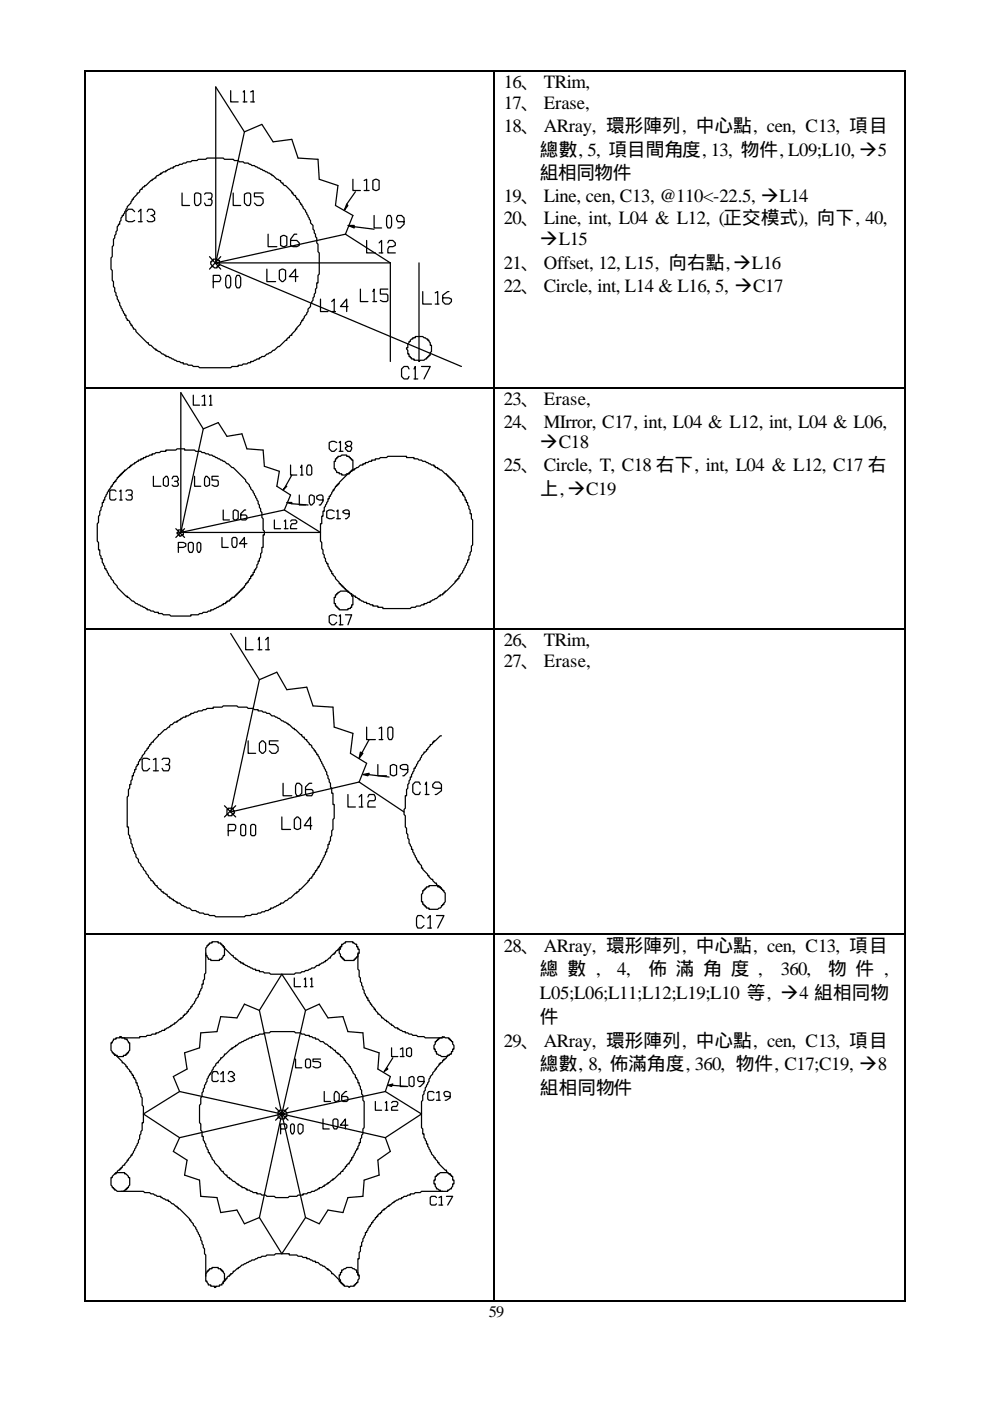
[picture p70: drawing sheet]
<svg xmlns="http://www.w3.org/2000/svg" width="210mm" height="297mm" viewBox="0 0 210 297" stroke-linecap="round" stroke-linejoin="round" font-family="sans-serif">
<defs><g id="words">
<g font-size="4">
<text x="106.9" y="18.7">16、 TRim,</text>
<text x="106.9" y="23.2">17、 Erase,</text>
<text x="106.9" y="28">18、 ARray, 環形陣列, 中心點, cen, C13, 項目</text>
<text x="114.6" y="33">總數, 5, 項目間角度, 13, 物件, L09;L10, ‡5</text>
<text x="114.6" y="38">組相同物件</text>
<text x="106.9" y="42.8">19、 Line, cen, C13, @110&lt;-22.5, ‡L14</text>
<text x="106.9" y="47.5">20、 Line, int, L04 &amp; L12, (正交模式), 向下, 40,</text>
<text x="114.6" y="52">‡L15</text>
<text x="106.9" y="57.1">21、 Offset, 12, L15, 向右點,‡L16</text>
<text x="106.9" y="61.8">22、 Circle, int, L14 &amp; L16, 5, ‡C17</text>
<text x="106.9" y="85.9">23、 Erase,</text>
<text x="106.9" y="90.7">24、 MIrror, C17, int, L04 &amp; L12, int, L04 &amp; L06,</text>
<text x="114.6" y="94.9">‡C18</text>
<text x="106.9" y="99.9">25、 Circle, T, C18 右下, int, L04 &amp; L12, C17 右</text>
<text x="114.6" y="105">上,‡C19</text>
<text x="106.9" y="137">26、 TRim,</text>
<text x="106.9" y="141.5">27、 Erase,</text>
<text x="106.9" y="201.8">28、 ARray, 環形陣列, 中心點, cen, C13, 項目</text>
<text x="114.6" y="206.8">總 數 ,</text>
<text x="131" y="206.8">4,</text>
<text x="137.6" y="206.8">佈 滿 角 度 ,</text>
<text x="165.7" y="206.8">360,</text>
<text x="175.7" y="206.8">物 件 ,</text>
<text x="114.6" y="211.8">L05;L06;L11;L12;L19;L10 等, ‡4 組相同物</text>
<text x="106.9" y="221.9">29、 ARray, 環形陣列, 中心點, cen, C13, 項目</text>
<text x="114.6" y="216.9">件</text>
<text x="114.6" y="226.9">總數, 8, 佈滿角度, 360, 物件, C17;C19, ‡8</text>
<text x="114.6" y="232">組相同物件</text>
</g>
<text font-size="3.4" x="103.7" y="279.3">59</text>
</g></defs>
<g fill="none" stroke="#000" stroke-width=".26">
<path d="M18.1 15.3v66.9M18.3 15.1h86.5M48.9 19.2v2.4h1.6M51.6 19.5l.3-.3v2.4M53.2 19.5l.5-.3v2.4M104.9 15.3v66.9M105 15.1h86.8M192 15.3v66.9M51.6 21.6h.8M51.9 28l-6.1-9.6v37.3M51.9 28l-6.1 27.7M51.9 28l3.7-1.6 2.3 3.7 4-.6 1.3 4 4.3 .3 .2 4.2 4 1.3-.5 4.3 3.7 2.1-1.6 4"/>
<path d="M53.2 21.6h.8M74.9 38v2.4h1.6M77.3 38.3l.5-.3v2.4M79.1 38.3l.5-.3 .8 .3v1.8l-.5 .3-.8-.3zM28.6 44.9l-.6-.5h-.7l-.6 .5v1.8l.6 .3h.7l.6-.3M29.4 44.9l.5-.5v2.6M29.4 47h.8M29.9 40.1h.3v-.2l.2-.3h.3v-.3h.3l1-1h.3v-.3l.8-.3v-.2l.2-.3 .8-.2v-.3h.3l.3-.3h.5v-.2l.8-.3 .2-.3h.6v-.2h.2l.3-.3 1.3-.3 .3-.2h.5l.3-.3h.8l.2-.3h1.1l.3-.2h1.6l.2-.3h3.5l.2 .3h1.9l.2 .2h.8l.3 .3h.8l.3 .3h.8l.7 .5h.6l1.3 .8 .8 .3 1.3 .8h.3v.2h.2l.8 .8 .8 .3v.2l.3 .3h.3v.3l.2 .2h.3l1.3 1.4v.2h.3v.3l.2 .3h.3l.3 .7h.2l.3 .3 .3 .8h.2l.3 .8 .5 .5 .8 1.9 .3 .2v.6l.5 .5v.8l.3 .3v.5l.2 .3v.5l.3 .2v1.1l.3 .3v1.6l.2 .2v4.5l-.2 .3v1.6h-.3v1l-.3 .3v.8l-.2 .3v.5l-.3 .2v.6l-.5 .8v.5l-.5 .5v.6l-.3 .2v.3l-.5 .5-.3 .8h-.3l-.2 .8-1.9 2.1v.3h-.3l-.2 .2v.3h-.3l-.2 .3v.2h-.3l-1.3 1.4h-.3l-1.6 1.3-.8 .3-.5 .5h-.5l-.3 .2h-.3v.3h-.5l-.3 .3h-.2l-.3 .2h-.5v.3h-.5l-.3 .3h-.8l-.3 .2h-.8v.3h-1.3l-.3 .3h-6.6l-.2-.3h-1.1l-.3-.3h-.7l-.3-.2h-.8v-.3l-1.3-.3-1.9-1h-.5v-.3l-.8-.2-.5-.6-.8-.2v-.3h-.3l-.8-.8h-.3l-.2-.3v-.2h-.3l-2.4-2.4v-.3l-.2-.2h-.3v-.3l-.3-.3v-.2h-.2l-.3-.8-.2-.3h-.3v-.3l-.3-.2v-.5h-.2v-.3l-1.1-1.9v-.5l-.5-.8-.3-1.3-.3-.3v-.8l-.2-.2v-1.1l-.3-.3v-2.1l-.3-.2v-2.4l.3-.3v-2.1l.3-.3v-1.3l.2-.3v-.5l.3-.2v-.6l.3-.2v-.8l.2-.3v-.3h.3l.3-1.3 .2-.3v-.2h.3l.8-1.9 .8-.8 .2-.8h.3v-.2l.8-.8v-.3h.3l.2-.2v-.3zM31.2 44.9l.3-.5h.8l.5 .5v.5l-.8 .3M32.3 45.7l.5 .5v.5l-.5 .3h-.8l-.3-.3M38.6 40.9v2.7h1.6M41.3 41.2l.2-.3h.6l.5 .3v1.8l-.5 .6h-.6l-.2-.6z"/>
<path d="M43.4 41.2l.3-.3h1l.3 .3v.5l-.3 .5h-.5M44.4 54.4l2.4 2.7M44.7 42.2l.3 .3v.5l-.3 .6h-1l-.3-.6M45 55.2h.2v-.3h.8l.3 .3h.3v1.1h-.3v.2h-.3v.3h-.5l-.3-.3h-.2v-.2l-.3-.3v-.5h.3zM45.2 59.7h1.4l.2-.5-.2-.8h-1.4v2.6M45.8 55.7h37M45.8 55.7l52.1 22M46.8 54.4l-2.4 2.7M48.2 58.4h.5l.2 .5v1.6l-.2 .5h-.5l-.3-.5v-1.6zM49.5 40.9v2.7h1.6M50.3 58.4h.5l.3 .5v1.6l-.3 .5h-.5l-.3-.5v-1.6zM51.9 41.2l.5-.3h.5l.3 .3v1.8l-.3 .6h-.5l-.5-.6z"/>
<path d="M55.8 40.9h-1.8v.8h1.3l.5 .5v.8l-.5 .6h-.8l-.5-.6M56.6 57.1v2.6h1.9M56.9 49.7v2.6h1.8M59.3 57.3l.5-.2 .8 .2v1.9l-.5 .5h-.3l-.5-.5zM59.5 50.2l.6-.3 .8 .3v1.8l-.6 .3-.8-.3zM63 49.7h-.6l-.8 1v1.3l.6 .3h.8l.5-.3v-.5l-.5-.5h-1.4M63.2 58.6h-1.8l1.3-1.5v2.6M73.3 49.7l-27.5 6M73.3 49.7l9.5 6M73.6 43.3l.2 .3-.8 1zM73.8 47.8h1.3v.5zM75.1 48.1l4.3 .5"/>
<path d="M75.4 40.7l-1.8 2.6M77.3 40.4h1M77.8 51v2.6h1.8M79.4 45.7v2.6h1.6M80.4 51.5l.6-.5v2.6M80.4 53.6h.8M82.3 45.7h.5l.3 .5v1.6l-.3 .5h-.5l-.3-.5v-1.6zM82.3 51.5l.2-.5h.8l.6 .5v.5l-.6 .3h-.8l-.2 .5v.8h1.6M82.8 55.7v20.9M85.7 47h-1.3l-.3-.5 .3-.8h.8l.5 .5v1.3l-.8 .8h-.5M88.9 55.7v20.9M68 63.4v2.7h1.6"/>
<path d="M70.4 63.9l.5-.5v2.7M70.4 66.1h.8M73.8 65h-1.6l1.4-1.6v2.7M76.5 61.3v2.6h1.6M79.1 61.8l.3-.5v2.6M79.1 63.9h.8M82.3 61.3h-1.6v1.1h1.3l.3 .2v1.1l-.3 .2h-.8l-.5-.2M86.8 78.2l-.3-.5h-.8l-.5 .5v1.6l.5 .5h.8l.3-.5M87 72.1l.3-.2h.3v-.3h.5v-.3h1.6l.8 .6h.3v.2h.2v.3l.3 .3v.5h.2v1.3l-.2 .3v.5h-.3v.3h-.2v.2h-.3v.3h-.3l-.2 .3h-.8l-.3 .2v-.2h-1.1v-.3h-.5v-.3h-.3v-.2h-.2v-.5h-.3v-.8l-.2-.3v-.3h.2v-.8l.3-.2v-.3h.2zM87.8 78.2l.3-.5v2.6M89.4 77.7h1.9l-1.3 2.6M89.7 61.8v2.7h1.8"/>
<path d="M92.3 62.1l.6-.3v2.7M92.3 64.5h.8M95.2 61.8h-.2l-1.1 .8v1.3l.6 .6h.7l.6-.6v-.5l-.6-.3h-1.3M18.1 82.5v50.8M18.3 82.3h86.5M41 83.8v2.1h1.3M42.9 84l.5-.2v2.1M42.9 85.9h.8M43.1 90.9l-4.7-7.6v29.6M43.1 90.9l-4.7 22M43.1 90.9l3.2-1.3 1.9 2.9 3.1-.5 1.1 3.2 3.4 .2 .3 3.5 3.2 1-.6 3.2 2.9 1.9-1.3 3.1M44.4 84l.3-.2v2.1"/>
<path d="M44.4 85.9h.6M61.6 98.6v2.1h1.4M63.8 99.1l.2-.5v2.1M65.4 98.6h.5l.2 .5v1.4l-.2 .2h-.5l-.3-.2v-1.4zM71.4 93.8l-.5-.2h-.5l-.6 .2v1.4l.6 .5h.5l.5-.5M71.7 96.7h.5l.3-.2h1.1v.2h.5v.3h.2v.3h.3v.2h.3v2.2h-.3v.2h-.3v.3h-.2v.3h-.5l-.3 .2h-.8v-.2h-.5v-.3h-.6l-.2-.8h-.3v-1.6h.3v-.5h.2v-.3h.3zM72 93.8l.2-.2v2.1M72 95.7h.8M73.8 94.6l-.5-.5v-.3l.5-.2h.5l.3 .2v.3l-.3 .5h-.5l-.5 .3v.3l.5 .5h.5l.3-.5v-.3l-.3-.3M87.8 80.3h.8M104.9 82.5v50.8M105 82.3h86.8"/>
<path d="M192 82.5v50.8M24.6 104.2l-.3-.3h-.8l-.2 .3v1.5l.2 .3h.8l.3-.3M25.4 104.2l.3-.3v2.1M25.4 106h.5M25.9 100.2h.3v-.3h.3v-.2h.2l.6-.6h.2v-.2h.3v-.3h.2l.3-.3h.3v-.2l.8-.3v-.3h.5v-.2h.5v-.3h.6v-.3l1.3-.2v-.3h.5l.3-.2h.8l.2-.3h1.1v-.3h2.1l.3-.2h1.6v.2h2.1l.2 .3h1.1l.3 .3h.5l.3 .2h.5l.2 .3h.6l1.8 1 .8 .3 1.6 1.3h.3l2.6 2.7v.2l.8 .8 .3 .8 .5 .6 .5 1.3 .6 .8v.5l.2 .3v.5l.3 .3v.5l.3 .3v1l.2 .3v2.4l.3 .2v.8h-.3v2.7h-.2v1l-.3 .3v.8l-.3 .2v.6h-.2v.5l-.3 .3v.5l-.3 .3v.2h-.2v.6h-.3v.5h-.3v.2h-.2v.6h-.3l-.2 .8h-.3v.2h-.3l-.2 .8h-.3v.3h-.3v.3h-.2v.2h-.3v.3h-.3v.3h-.2v.2h-.3v.3h-.3v.2h-.5v.3h-.3v.3h-.2v.2h-.5v.3h-.3v.3h-.5v.2l-1.9 .8-.3 .3h-.5v.3h-.5l-.3 .2h-.8l-.2 .3h-.6l-.2 .3h-1.6v.2h-4.3l-.2-.2h-1.3l-.3-.3h-.8v-.3h-.8l-.3-.2-1.3-.3v-.3l-.8-.2-1.3-.8h-.3l-1.5-1.4h-.3v-.2h-.3l-1.8-1.9v-.2l-.8-.8v-.3l-.6-.5v-.3l-.5-.5-.5-1.3h-.3v-.6l-.5-.8v-.8h-.3v-.5l-.2-.2v-1.1h-.3v-1.6l-.3-.3v-3.7l.3-.2v-1.4l.3-.2v-.8l.2-.3v-.5l.3-.3v-.8h.3v-.5h.2v-.5l.3-.3 .5-1.3h.3v-.3l.2-.2v-.3h.3l.3-.8h.2v-.3h.3l.3-.8h.2v-.2h.3v-.3h.3v-.2h.2zM26.7 104.2l.3-.3h.8l.2 .3v.5l-.2 .3h-.5M27.8 105l.2 .2v.5l-.2 .3h-.8l-.3-.3M32.5 101v2.1h1.6M34.7 101.5l.5-.5h.3l.2 .5v1.3l-.2 .3-.8-.3zM36.5 101.5l.3-.5h.8l.2 .8-.2 .2h-.6M37.3 112.1l1.9 1.8M37.6 102l.2 .6v.2l-.2 .3h-.8l-.3-.3"/>
<path d="M37.8 112.4h.8l.3 .2v.8h-.3l-.2 .3h-.3v-.3h-.3v-.2h-.2v-.3h.2zM37.8 116.1h1.1l.5-.3v-.5l-.5-.3h-1.1v2.1M39.2 112.1l-1.9 1.8M40 115.3l.2-.3h.5l.3 .3v1.3l-.3 .5h-.5l-.2-.5zM41.3 101v2.1h1.3M41.8 115.3l.3-.3h.2l.3 .3v1.3l-.3 .5h-.2l-.3-.5zM43.7 101h.2l.5 .5v1.3l-.5 .3h-.2l-.3-.3v-1.3zM46.3 101h-1.3v.8h1l.3 .2v.8l-.3 .3h-.5l-.5-.3M47.1 113.9v2.2h1.3M47.4 108.1v2.1h1.3M49.2 114.2l.3-.3h.5l.3 .3v1.3l-.3 .6h-.5l-.3-.6zM49.7 108.1l.8 .3v1.6l-.5 .2h-.3l-.2-.2v-1.6z"/>
<path d="M52.1 108.1h-.2l-.8 .8v1.1l.2 .2h.8l.3-.2v-.6l-.3-.2h-1M52.4 115.3h-1.6l1.1-1.4v2.2M58.2 110.2v1.9h1.3M60.3 110.5l.3-.3v1.9M60.3 108.1l7.7 4.8h-29.6M60.3 108.1l-21.9 4.8M60.3 112.1h.8M60.6 103.1h.3l-.8 .8zM60.9 106.5h1v.3zM61.6 110.5l.3-.3h.8l.3 .3v.3l-.3 .2h-.8l-.3 .6v.5h1.4M61.9 106.8l3.5 .3M61.9 100.7l-1.3 2.4"/>
<path d="M63.5 105v2.1h1.3M63.8 100.7h.5M65.6 105.2l.3-.2 .8 .2v1.3l-.6 .6h-.2l-.3-.6zM68.5 106h-.8l-.5-.3v-.5l.5-.2h.6l.2 .2v1.1l-.5 .8h-.3M70.9 108.4l-.5-.3h-.6l-.5 .3v1.3l.5 .3h.6l.5-.3M71.2 103.1h.2v-.3h.3v-.2h.3v-.3l1.8-1.8h.3v-.3h.2v-.3l.8-.2v-.3l.8-.3 .6-.5h.5v-.3h.5v-.2l1.3-.3v-.3h.8v-.2h.8l.3-.3h1.3l.3-.3h4v.3h1.5v.3h.8l.3 .2 1.3 .3 1.3 .8h.6v.3h.2v.2h.6v.3l.8 .3 .8 .8h.2v.2h.3v.3h.2v.2h.3v.3h.3v.3h.2v.2h.3v.3h.3v.3l.8 .8 .2 .8h.3v.2h.3v.6h.2v.2l.3 .3v.5h.3v.5h.2v.6l.3 .2v.6l.2 .2v.8h.3v1.1l.3 .2v5.3l-.3 .3v1.1l-.3 .2v.6l-.2 .2v.8h-.3v.5l-.2 .3-.8 1.9-.6 .5v.2h-.2v.6h-.3v.2h-.3v.3h-.2v.3l-1.9 1.8h-.2v.3h-.3v.3h-.3v.2h-.5v.3h-.3l-1 .8-.8 .2v.3l-1.3 .3v.2h-.6l-.2 .3h-.8l-.3 .3h-.8l-.3 .2h-5.8v-.2h-1v-.3h-1.1v-.3l-1.3-.2v-.3h-.5l-.3-.3-.8-.2v-.3l-.8-.3v-.2l-.8-.3-.8-.8h-.2v-.2h-.3v-.3h-.3v-.3h-.2v-.2h-.3v-.3h-.3v-.3h-.2v-.2l-.8-.8v-.3l-.6-.5v-.3h-.2v-.5h-.3v-.3l-.5-.8v-.5h-.3v-.3l-.2-.2-.3-1.3-.3-.3v-.8l-.2-.3v-1.3l-.3-.3v-3.7h.3v-1.6h.2v-1h.3v-.8l.8-1.3v-.6h.2v-.5h.3l.5-1.3h.3zM71.4 108.4l.3-.3v1.9M71.4 110h.8M74.1 108.9h-.8l-.5-.2v-.3l.5-.3h.5l.3 .3v1l-.5 .6h-.3M18.1 133.5v64.3M18.3 133.4h86.5M48.9 134.3l6.1 9.8"/>
<path d="M52.1 135.1v2.7h1.6M54.8 135.6l.2-.5v2.7M54.8 137.8h.8M56.4 135.6l.5-.5v2.7M56.4 137.8h.7M71.4 130.6l-.5-.2h-.5l-.6 .2v1.3l.6 .6h.5l.5-.6M71.7 125.6h.3l.2-.3h1.6v.3l.8 .3v.5h.3v1.8h-.3v.6h-.3v.2h-.5v.3h-1.8v-.3h-.3v-.2h-.3v-.3h-.2v-.5h-.3v-1.4h.3v-.5h.2v-.2h.3zM72 130.6l.2-.2v2.1M72 132.5h.8M73.3 130.4h1.3l-.8 2.1M104.9 133.5v64.3M105 133.4h86.8"/>
<path d="M192 133.5v64.3M33.6 155.8h.3l1-1.1h.3l.5-.5h.3v-.3l1-.8h.6v-.3l.8-.2v-.3h.2l.3-.3h.5v-.2h.6l.2-.3h.3v-.2l1.3-.3 .3-.3h.8l.2-.2h.6l.2-.3h1.3v-.3h1.9l.3-.2h2.9l.2 .2h1.9l.3 .3h1l.3 .3h.8v.2h.8l.2 .3 1.3 .3 .6 .5h.5l.3 .2 .8 .3 .5 .5 1.3 .6v.2h.3l.8 .8h.2v.3h.3l1.1 1.1h.2v.2l.3 .3h.3v.2l.2 .3h.3v.3l.5 .5v.3h.3l.2 .2v.3l.6 .5v.3h.2l.3 .8h.3l.5 1.3 1.3 2.4 .3 1.3 .2 .3v.5l.3 .3v.8l.3 .2v1.1h.2v2.4h.3v2.9l-.3 .2v2.2l-.2 .2v1.1l-.3 .2v.8l-.3 .3v.5h-.2v.8l-.3 .3v.5h-.2v.6l-.6 .7v.3l-.5 .8-.3 .8h-.2l-.3 .8h-.3l-.2 .8h-.3l-.3 .8h-.2l-.3 .2v.3h-.2v.3l-1.6 1.6h-.3v.2l-.3 .3h-.2v.3h-.3l-1.1 1h-.2l-.5 .5h-.3l-.5 .6h-.6v.2h-.2l-1.4 .8h-.5v.3h-.3l-.2 .3h-.5l-.3 .2h-.5l-.3 .3h-.5l-.3 .3h-1.1l-.2 .2h-1.1l-.2 .3h-6.1l-.3-.3h-1.1l-.2-.2h-.8l-.3-.3h-.8l-.8-.5h-.8l-.5-.6h-.5l-.8-.5h-.3l-.5-.5h-.5v-.3l-.8-.3v-.2l-.8-.3v-.3h-.3l-.2-.2v-.3l-.8-.2v-.3h-.3l-.3-.3v-.2h-.2l-.6-.6v-.2h-.2l-.3-.3v-.3h-.3v-.2l-.2-.3h-.3v-.3l-.5-.5v-.3l-.5-.5v-.2l-1.6-2.2v-.5l-.6-.5v-.5l-.5-.8v-.6l-.3-.2v-.6l-.2-.2v-.8l-.3-.3v-.5l-.2-.3v-1.6h-.3v-6.3l.3-.3v-1.3l.2-.3v-.8h.3v-.8l.2-.2v-.8h.3l.3-1.3h.2v-.6l.3-.2v-.3h.3v-.5l.2-.3v-.3h.3l.3-.8 1-1.3v-.2h.3l.2-.8h.3v-.3l.3-.3h.2v-.2l1.1-1.1zM52.7 157.1v2.6h1.5M55 157.6l.6-.5h.2l.6 .5v1.6l-.6 .5h-.2l-.6-.5zM55 144.1l-6.1 28.1 27.3-6.4M55 144.1l3.7-1.6 2.2 3.7 4.2-.5 1.3 4 4.2 .2 .3 4.3 4 1.3-.6 4.2 3.5 2.1-1.6 4M59 157.1h-1.9v.8h1.4l.5 .5v.8l-.5 .5h-.8l-.6-.5M76.5 159.5l.5 .2-.8 1.1zM77.8 154.2v2.6h1.8M78.3 156.8l-1.6 2.9M80.4 154.4l.6-.2v2.6M80.4 156.8h.8"/>
<path d="M82.3 154.4l.2-.2h.6l.2 .2v1.9l-.2 .5h-.6l-.2-.5zM93.7 156h-.3l-1.1 1.1h-.2v.2h-.3v.3l-.3 .3h-.2v.2l-.5 .6v.2h-.3v.3l-.3 .3h-.2v.2l-.6 .5-.2 .8-.8 1.1-.3 .8h-.3v.5l-.5 .8v.5h-.3v.6l-.2 .2v.6l-.3 .2v.8l-.2 .3v1.3h-.3v2.7l-.3 .2v1.1l.3 .2v2.4l.3 .3v1.1l.2 .2v.8l.3 .3v.8l.5 .8v.5h.3v.5l.8 1.3 .2 .8h.3v.3l.5 .5v.6h.3v.2l1.1 1.1v.2h.2v.3l.5 .5h.3v.3l.5 .5h.3v.3l1.1 .8M31.7 161l-.5-.2h-.8l-.2 .2v1.9l.2 .5h.8l.5-.5M32.5 161l.6-.2v2.6M32.5 163.4h1.1M34.4 161l.3-.2h1l.3 .2v.6l-.3 .5h-.5M35.7 162.1l.3 .3v.5l-.3 .5h-1l-.3-.5M47.6 170.8l2.4 2.4M48.2 171.6h.2v-.2h1.1v.5h.2v.5h-.2v.3h-.3v.2h-.8v-.2h-.2zM48.4 176.1h1.3l.3-.5v-.5l-.3-.3h-1.3v2.4M50 170.8l-2.4 2.4M51.1 175.1l.2-.3h.6l.2 .3v1.8l-.2 .3h-.6l-.2-.3z"/>
<path d="M53.2 175.1l.2-.3h.6l.2 .3v1.8l-.2 .3h-.6l-.2-.3zM59.8 173.2v2.7h1.8M60.1 166.1v2.6h1.8M62.4 173.7l.6-.5h.2l.6 .5v1.9l-.6 .3-.8-.3zM63 166.1h.5l.5 .5v1.6l-.5 .5h-.5l-.3-.5v-1.6zM66.1 175.1h-1.5l1.3-1.9v2.7M66.1 166.1h-.5l-.8 .8v1.3l.3 .5h1l.3-.5v-.5l-.3-.3h-1.3M73.8 168.5v2.6h1.6M76.2 169l.5-.5v2.6M76.2 165.8l9.5 6.4M76.2 171.1h.8M77 164.2l1.3-.2-.2 .5z"/>
<path d="M78.1 169l.2-.5h1.1l.2 .5v.5l-.2 .3h-1.1l-.2 .5v.8h1.5M78.1 164.2l4.4 .5M80.2 162.1v2.4h1.8M82.8 162.4l.5-.3 .8 .3v1.8l-.5 .3-.8-.3zM86.5 163.2h-1l-.6-.3v-.5l.6-.3h.8l.2 .3v1.3l-.8 .8h-.2M89.2 166.3l-.3-.5h-.8l-.5 .5v1.6l.5 .6h.8l.3-.6M90.2 166.3l.3-.5v2.7M90.2 168.5h.8M93.7 167.1h-1.4l-.5-.2v-.6l.5-.5h.8l.6 .5v1.4l-1.1 .8h-.3M18.1 198.1v77.5M18.3 198h86.5M89.7 188.8h.3v-.2h.2v-.3h.3v-.3h.5v-.2h1.9v.2h.5v.3h.3v.3h.2v.2h.3v.3l.3 .3v1.8l-.3 .3v.2h-.3v.3h-.2v.3l-.8 .5h-1.9v-.3h-.5v-.2h-.3v-.3h-.2v-.3h-.3v-.5h-.3v-1.6l.3-.2z"/>
<path d="M90 194.6l-.6-.5h-.8l-.2 .5v1.6l.2 .6h.8l.6-.6M90.8 194.6l.5-.5v2.7M90.8 196.8h.7M92.6 194.1h1.6l-1.3 2.7M104.9 198.1v77.5M105 198h86.8M192 198.1v77.5M43.7 202.1v4.2l-.3 .3v1l-.3 .3v.8h-.2v.8l-.6 .8v.5h-.2v.5l-.6 .5v.3l-.8 1.1v.2h-.2v.3l-.5 .5v.3h-.3v.3l-.3 .2h-.2v.3h-.3v.2l-.3 .3h-.2v.3h-.3l-.8 .8h-.3v.2l-.8 .3v.3l-1.3 .5v.3h-.5l-.8 .5h-.5v.3h-.8l-.3 .2h-.8l-.2 .3h-1.4v.2h-3.7l-.2-.2M43.9 200.5h.3v-.3h.2v-.3h.6v-.2h1.3v.2h.5v.3h.3v.3h.3v.2l.2 .3v1.6h-.2l-.3 .8h-.5v.2h-1.9v-.2h-.5l-.3-.8h-.2v-1.6l.2-.3zM47.4 200.5v.2h.2v.3l1.6 1.6h.3v.2l.2 .3h.3v.3h.3l.5 .5h.3v.3h.5v.2l.8 .3 1.3 .8h.5v.3h.8v.2h.8l.3 .3h1l.3 .3h5l.3-.3h1.1l.2-.3h.6l.2-.2h.6l.7-.6h.6l.5-.5h.5v-.3l1.4-.5v-.3h.2l.5-.5h.3v-.3l.5-.5h.3v-.2h.3v-.3l.2-.3h.3v-.2h.3v-.3l.5-.5M55 214.2l4.8-7.6 5 7.6M55 214.2l4.8 22"/>
<path d="M55 214.2l-3.1-1.3-1.6 2.9-3.5-.3-.8 3.2-3.4 .3-.3 3.2-3.1 1 .5 3.5-2.9 1.5 1.3 3.2M62.4 207.3v1.9h1.4M64.6 207.6l.2-.3v1.9M64.6 209.2h.5M64.8 214.2l-5 22M64.8 214.2l2.9-1.3 1.9 2.9 3.2-.3 1 3.2 3.2 .3 .3 3.2 3.1 1-.2 3.5 2.6 1.5-1 3.2M65.9 207.6l.2-.3v1.9M65.9 209.2h.5M72.5 200.2l.8-.3v-.2h1.6v.2l.8 .3v.5h.2v.6h.3v.8l-.3 .2v.5h-.2v.3h-.3v.3h-.3v.2h-2.1v-.2h-.2v-.3h-.3v-.3h-.3v-.5l-.2-.2v-.8h.2v-.6h.3zM76.2 202.1h-.3v3.4l.3 .3v1.3l.3 .2v.8l.2 .3v.5l.3 .3 .3 1.3 .2 .3 .3 .8h.3v.5h.2l.3 .8h.2v.3l.6 .5v.3h.2v.2l.6 .6v.2h.2l.6 .5v.3h.2l.6 .5h.2v.3h.3l.5 .5h.3v.3h.2l.6 .5h.5v.3l.8 .3 .3 .2h.5v.3h.5l.3 .3h.5l.3 .2h.8l.2 .3h1.4l.2 .2h3.5l.2-.2M24.1 220.3h.5v-.3h.8v-.2h.3v.2h.8v.3h.5l.3 .8h.2v1.6l-.2 .3v.2h-.3v.3h-.3v.2h-.5v.3h-1.3v-.3h-.6v-.2h-.2v-.3h-.3v-.2l-.3-.3v-1.6h.3zM24.3 223.5v.2h.3l1.3 1.4v.2h.3l.5 .6v.2h.3v.3l.5 .5v.3h.3l.2 .8h.3v.5h.3v.3l.2 .2v.6h.3l.3 1.3 .2 .3v.5l.3 .3v.5l.3 .2v1.6l.2 .3v3.4h-.2v1.6l-.3 .3v.5l-.3 .3v.8l-.2 .2v.6l-.8 1.3-.6 1.3h-.2v.3l-.5 .5v.3h-.3v.2l-.5 .6v.2h-.3l-.3 .3v.3h-.2v.2h-.3v.3h-.3l-.2 .3v.2h-.3l-.3 .3"/>
<path d="M38.1 231.4l21.7 4.8M38.1 231.4l-7.7 4.8 7.7 5M46.3 227.7l-.3-.5h-.8l-.2 .5v1.3l.2 .3h.8l.3-.3M46.8 224.3h.3l.5-.6v-.2h.3l1-1.1h.3v-.2l.8-.3v-.3h.3l.5-.5h.3l1.8-1.1h.5v-.2h.6l.2-.3h.6l.2-.2h.8l.3-.3h1l.3-.3h5l.3 .3h1.1l.2 .3h.6l.2 .2h.8v.3l1.3 .2v.3h.6l.5 .5h.5l.6 .6h.2l.5 .5h.3v.3h.3l.5 .5h.3v.3l.2 .2h.3v.3h.3l.2 .2v.3h.3l.5 .5v.3h.3v.3l.8 .8v.2h.2l.6 1.4 .5 .5v.5h.3v.3l.2 .2v.6h.3v.5l.3 .3v.5l.2 .3v.8l.3 .2v1.1l.3 .2v5.6l-.3 .3v1l-.3 .3v.5l-.2 .3v.8h-.3l-.3 1.3h-.2l-.8 1.8h-.3v.6h-.3l-.2 .8h-.3l-.2 .2v.3h-.3v.3l-.5 .5v.3h-.3l-.3 .2v.3h-.2l-1.1 1h-.3v.3h-.2l-.6 .5h-.2v.3l-.8 .3v.2h-.3l-.2 .3h-.6v.3l-.8 .2-.2 .3-1.3 .3-.3 .2h-.8v.3h-1.1l-.2 .2h-1.6l-.3 .3h-2.6l-.3-.3h-1.6l-.2-.2h-.8l-.3-.3h-.8v-.2h-.8l-.8-.6h-.5v-.2h-.3l-.2-.3h-.6v-.3l-.8-.2v-.3h-.2l-.6-.5h-.2l-.6-.6h-.2v-.2h-.3l-.2-.3v-.3h-.3l-.5-.5v-.2h-.3l-.3-.3v-.3h-.2v-.2l-1.1-1.1v-.3l-.5-.5-.6-1.3h-.2v-.5l-.5-.8v-.6l-.3-.2v-.3l-.3-.3v-.8h-.2v-1l-.3-.3v-1.3l-.3-.3v-3.7l.3-.2v-1.4l.3-.2v-.8l.2-.3 .3-1.3 .5-.8v-.5l.5-.8v-.3h.3l.5-1.3 .6-.5v-.3l.2-.3h.3v-.2l.5-.6zM46.8 227.7l.6-.5v2.1M46.8 229.3h.8M48.4 227.7l.3-.5h.5l.5 .5v.3l-.8 .2M49.2 228.2l.5 .6v.2l-.5 .3h-.5l-.3-.3M58.5 234.9l2.6 2.6M59.3 235.4h1.3v.3l.3 .2v.8h-.3v.3h-.3v.2h-.8l-.2-.2h-.3v-1.3h.3zM59.5 239.4h1.1l.3-.3v-.5l-.3-.3h-1.1v2.1M59.8 236.2l-21.7 5"/>
<path d="M59.8 236.2l-4.8 21.9M59.8 236.2l5 21.9M59.8 236.2l22 5M61.1 234.9l-2.6 2.6M61.6 238.6l.3-.3h.3l.2 .3v1.3l-.2 .5h-.3l-.3-.5zM62.7 224.5v1.9h1.3M63.2 238.6l.3-.3 .8 .3v1.3l-.5 .5h-.3l-.3-.5zM64.8 224.8l.3-.3h.5l.3 .3v1.3l-.3 .3h-.5l-.3-.3zM68 224.5h-1.6v.6h1.1l.5 .2v.8l-.5 .3h-.6l-.5-.3M68.5 237.2v2.2h1.3M68.8 231.4v2.1h1.3M70.6 237.5l.3-.3h.5l.3 .3v1.3l-.3 .6h-.5l-.3-.6z"/>
<path d="M71.2 231.4h.2l.6 .6v1.3l-.6 .2h-.2l-.3-.2v-1.3zM73.6 231.4h-.3l-.8 .8v1.1l.3 .2h.8l.2-.2v-.6l-.2-.2h-1.1M73.8 238.6h-1.6l1.1-1.4v2.2M79.6 233.5v1.9h1.4M81.8 233.8l.2-.3v1.9M81.8 231.4l-22 4.8M81.8 231.4l7.6 4.8-7.6 5M81.8 235.4h.5M82 226.4l.3 .3-.8 .5zM82.3 230.1l1-.3-.2 .6zM83.1 222.2v1.8h1.3M83.1 233.8l.2-.3h.8l.3 .3-.3 .8h-.8l-.2 .3v.5h1.3"/>
<path d="M83.1 230.1l3.4 .3M83.3 224.3l-1.3 2.1M84.9 228.2v2.2h1.4M84.9 222.4l.6-.2v1.8M84.9 224h.8M86.3 222.4l.5-.2h.2l.3 .2v1.3l-.3 .3-.7-.3zM86.8 228.5l.5-.3h.3l.2 .3v1.6l-.2 .3-.8-.3zM90 229.3h-1.1l-.3-.3v-.5l.3-.3h.8l.3 .3v1.1l-.8 .8h-.3M92.1 231.7l-.3-.3h-.8l-.2 .3v1.3l.2 .3h.8l.3-.3M92.6 220.6h.3v-.3h.2v-.3h.8l.3-.2 .3 .2h.7v.3h.3v.3h.3v.2h.2v.6l.3 .2v.8h-.3v.6h-.2v.5l-.8 .2-.3 .3h-1l-.8-.5h-.3v-.5h-.3v-.6h-.2v-.8l.2-.2v-.6h.3zM92.6 231.7l.5-.3v1.9M92.6 233.3h.8"/>
<path d="M95.5 223.5l-.3 .2h-.2v.3h-.3v.3l-.2 .2h-.3v.3h-.3v.3l-.2 .2h-.3v.3h-.3v.3l-.5 .5v.3h-.3v.2l-1 1.3v.3l-.3 .3v.5l-.8 1.3-.2 1.4-.3 .2v1.1l-.3 .2v5.6l.3 .3v1h.3v.8l.5 .8v.5h.3v.6l.7 1.3v.3l.6 .5v.2h.2v.3l.6 .5v.3h.2v.3l1.4 1.3h.2v.3l.5 .5h.3M95.5 232.5h-1l-.3-.5v-.3l.3-.3h.5l.5 .3v1l-.8 .6h-.2M23.5 249.7h.3v-.3l.5-.5h.3v-.3h1.9v.3h.2l.6 .5v.3h.2v1.6l-.2 .2v.3h-.3v.3h-.3v.2h-.2l-.3 .3h-1.3l-.3-.3h-.3v-.2h-.2v-.3h-.3v-.3l-.3-.2zM25.7 252.6h4.7l.3 .3h1l.3 .2h.5l.8 .5h.8v.3l.8 .3 .3 .2h.5v.3h.3l1.3 1.1h.3v.2h.2v.3h.3l2.1 2.1v.3h.3v.2l.5 .6v.2l.5 .6 .6 1.3 .5 .8v.5l.3 .3v.5l.2 .3v.5l.3 .3v1l.3 .3v4.5M38.1 241.2l-1.3 2.9 2.9 1.9-.5 3.1 3.1 1.1 .3 3.4 3.4 .3 .8 3.2 3.5-.5 1.6 2.9 3.1-1.4M55 258.1l4.8 7.7 5-7.7M81.8 241.2l1 2.9-2.6 1.9 .2 3.1-3.1 1.1-.3 3.4-3.2 .3-1 3.2-3.2-.5-1.9 2.9-2.9-1.4M92.3 249.4h.3v-.3h.3v-.2h.2l.3-.3h1.6l.2 .3h.3v.2h.3v.3h.2v.8h.3v.8h-.3v.5l-.2 .3v.3l-.8 .2v.3h-1.6v-.3l-.8-.2v-.3l-.3-.3v-.5h-.2v-.8h.2zM92.6 253.9l-.3-.3h-.8l-.2 .3v1.3l.2 .3h.8l.3-.3M93.1 253.9l.6-.3v1.9M93.1 255.5h.8M93.9 252.6h-4.5l-.2 .3h-1.1l-.3 .2h-.8v.3l-1.3 .2-.2 .3h-.3v.3h-.5l-.8 .5h-.3v.3h-.3l-.5 .5h-.3v.3h-.2l-.5 .5h-.3v.3h-.3l-.2 .2v.3h-.3v.3h-.3l-.2 .2v.3h-.3v.2h-.3v.3l-.5 .5v.3h-.3l-.2 .8h-.3l-.5 1.3h-.3v.5l-.2 .3v.3l-.3 .2v.6l-.3 .2v.8h-.2v1.1l-.3 .3v1.3h-.3v3.4l.3 .3"/>
<path d="M94.7 253.6h1.3l-1 1.9M18.3 275.7h86.5M44.2 269.3h.2v-.3h.6v-.3h1.3v.3h.5v.3h.3v.2h.3v.3l.2 .3v1.5h-.2l-.3 .8h-.5v.3h-.8v.3h-.3v-.3h-.8v-.3h-.5l-.3-.8h-.2v-1.5l.2-.3v-.3h.3zM47.4 272.2v-.3l.5-.5v-.3h.3v-.3l.2-.2h.3v-.3h.2v-.2h.3l.3-.3v-.3h.2l.6-.5h.2v-.3h.3l.5-.5 1.4-.5 .7-.6h.6l.8-.5h.5l.3-.3h.8l.2-.2h1.6l.3-.3h2.9v.3h1.6l.2 .2h.8l.3 .3h.8v.3h.5l.8 .5h.5v.3h.6l.5 .5h.3l1 .8h.3v.3h.2l.6 .5v.3h.2l1.4 1.3v.2h.2v.3l.3 .3M72.5 269.3h.3l.8-.6h1l.8 .6h.3v.5h.2v.5h.3v.8l-.3 .3v.5h-.2v.3h-.3v.2h-.3v.3h-.8l-.2 .3-.3-.3h-.8v-.3h-.2v-.2h-.3v-.3h-.3v-.5l-.2-.3v-.8h.2v-.5h.3zM105 275.7h86.8"/>
</g>
<path d="M73.6 43.3l.2 .3-.8 1zM73.8 47.8h1.3v.5zM60.6 103.1h.3l-.8 .8zM60.9 106.5h1v.3zM76.5 159.5l.5 .2-.8 1.1zM77 164.2l1.3-.2-.2 .5zM82 226.4l.3 .3-.8 .5zM82.3 230.1l1-.3-.2 .6z" fill="#000"/>
<g fill="#000">
<path d="M18 15h.3v.3h-.3zM104.8 15h.2v.3h-.2zM191.8 15h.3v.3h-.3zM18 82.2h.3v.3h-.3zM104.8 82.2h.2v.3h-.2zM191.8 82.2h.3v.3h-.3zM18 133.3h.3v.2h-.3zM104.8 133.3h.2v.2h-.2zM191.8 133.3h.3v.2h-.3zM18 197.8h.3v.3h-.3zM104.8 197.8h.2v.3h-.2zM191.8 197.8h.3v.3h-.3z"/>
<path d="M18 275.6h.3v.3h-.3zM104.8 275.6h.2v.3h-.2zM191.8 275.6h.3v.3h-.3z"/>
</g>
<use href="#words"/>
</svg>
